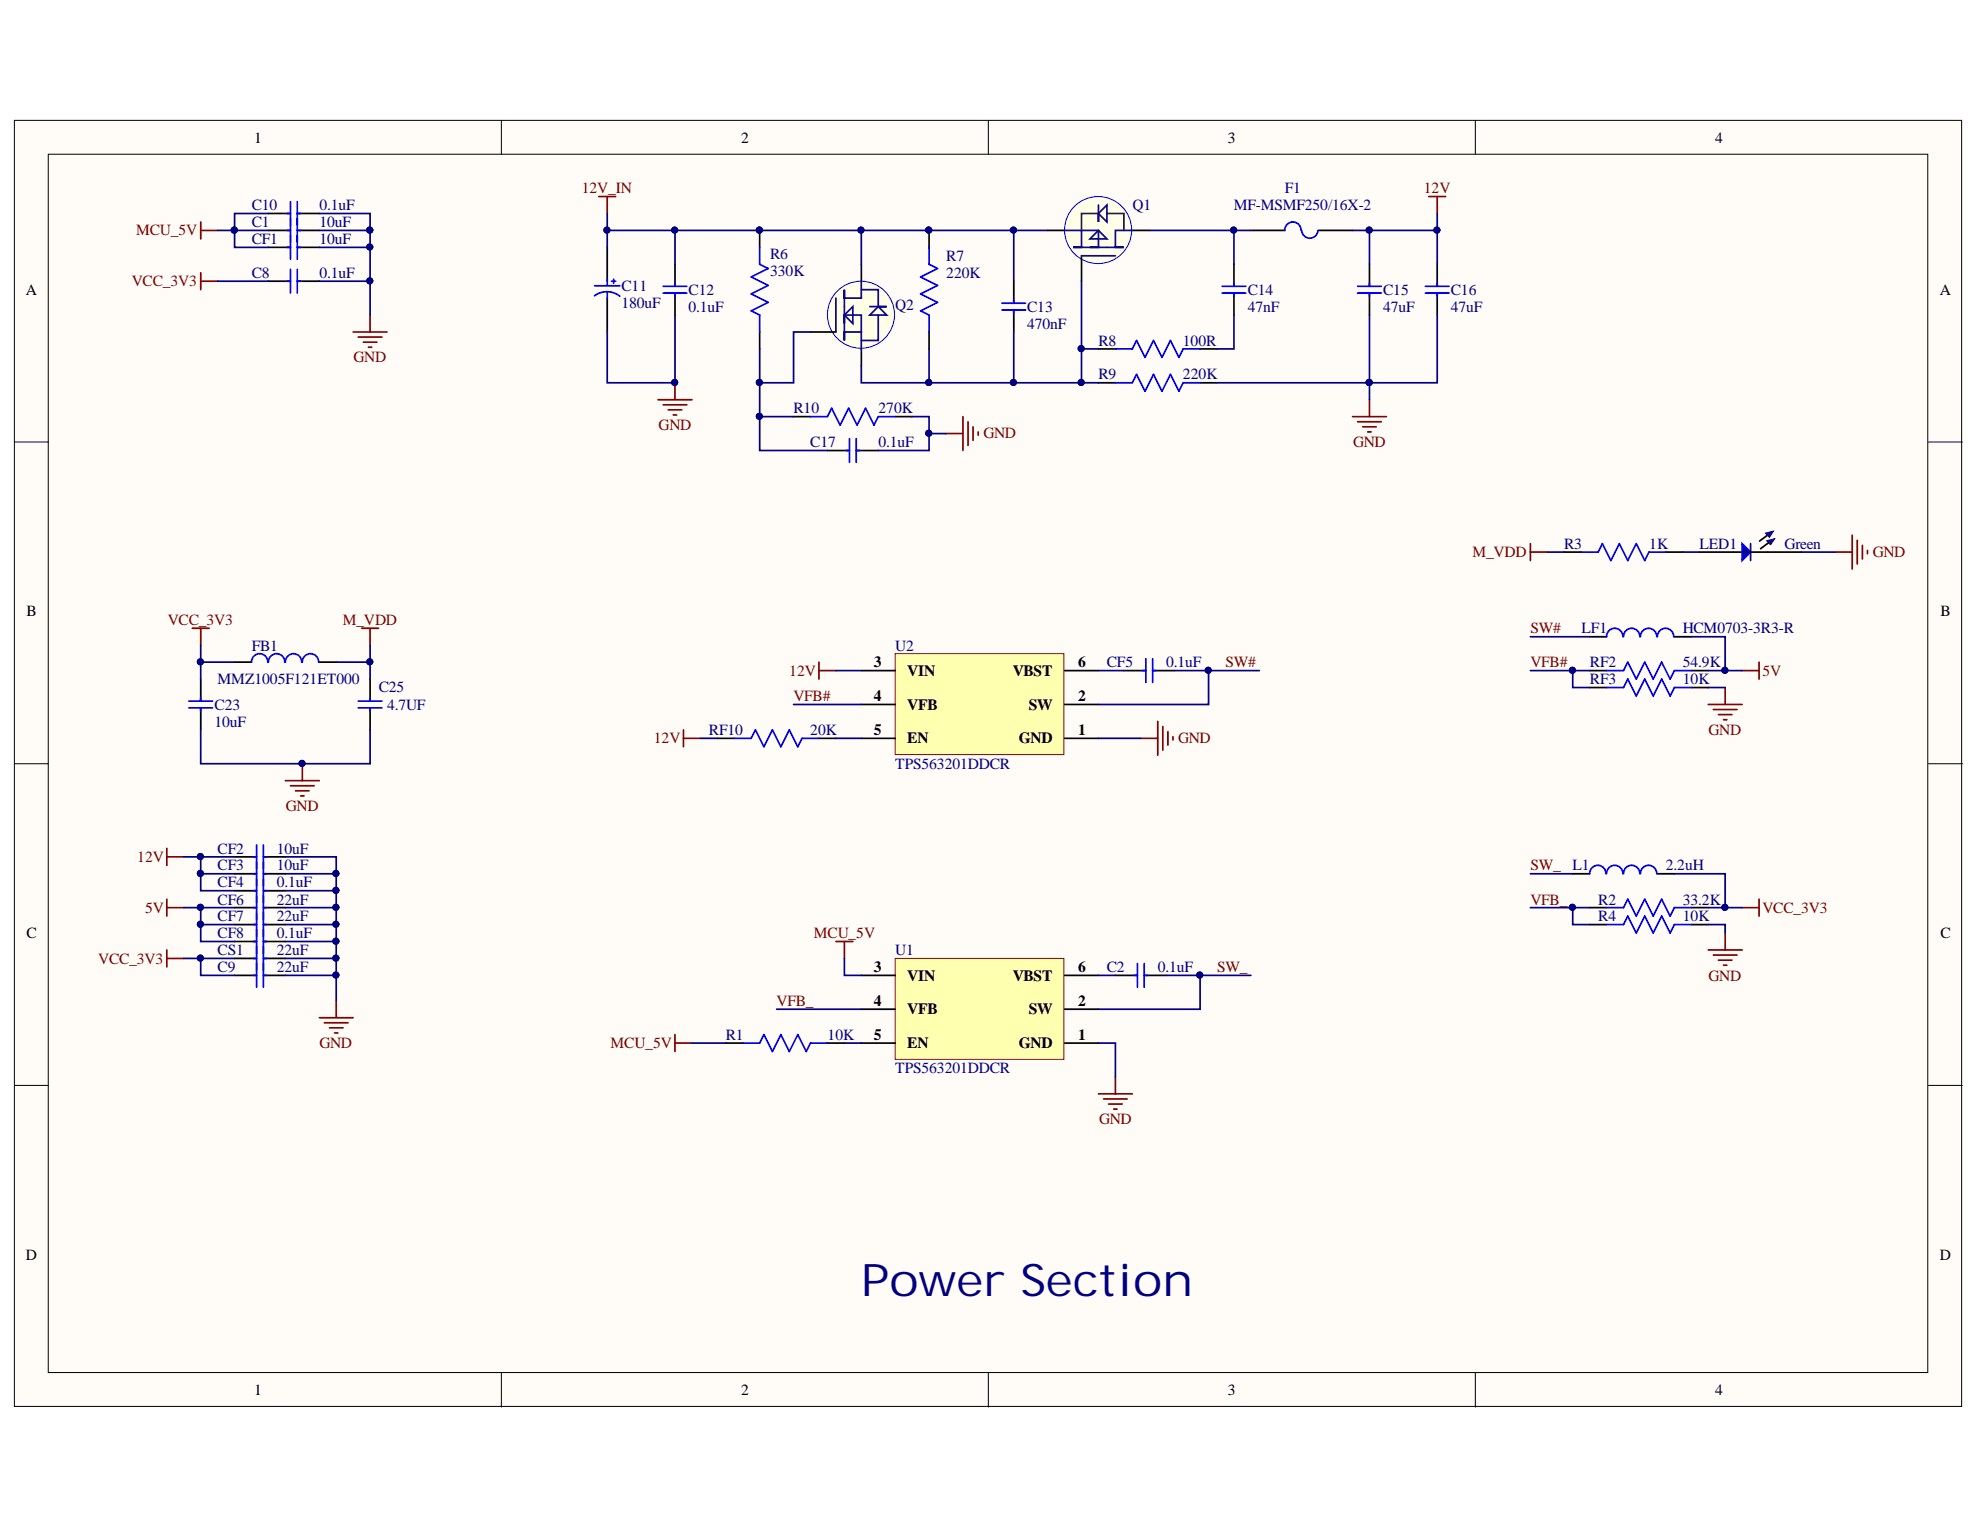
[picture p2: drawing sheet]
<svg xmlns="http://www.w3.org/2000/svg" width="279mm" height="216mm" viewBox="0 0 279 216" stroke-linecap="round" stroke-linejoin="round" font-family="sans-serif">
<defs><g id="words">
<text font-size="6.3" fill="#000080" x="121.5" y="182.9">Power Section</text>
<g font-size="2.2">
<text x="35.9" y="20.1">1</text>
<text x="104.6" y="20.1">2</text>
<text x="173.3" y="20.1">3</text>
<text x="242" y="20.1">4</text>
<text x="3.6" y="41.6">A</text>
<text x="273.7" y="41.6">A</text>
<text x="3.7" y="87">B</text>
<text x="273.8" y="87">B</text>
<text x="123.3" y="94.2">3</text>
<text x="128" y="95.3">VIN</text>
<text x="142.9" y="95.3">VBST</text>
<text x="152.1" y="94.2">6</text>
<text x="123.3" y="99">4</text>
<text x="128" y="100.2">VFB</text>
<text x="145.2" y="100.2">SW</text>
<text x="152.1" y="99">2</text>
<text x="123.3" y="103.7">5</text>
<text x="128" y="104.9">EN</text>
<text x="143.8" y="104.9">GND</text>
<text x="152.1" y="103.7">1</text>
<text x="3.7" y="132.4">C</text>
<text x="123.3" y="137.2">3</text>
<text x="152.1" y="137.2">6</text>
<text x="273.8" y="132.4">C</text>
<text x="123.3" y="141.9">4</text>
<text x="128" y="138.4">VIN</text>
<text x="128" y="143.1">VFB</text>
<text x="142.9" y="138.4">VBST</text>
<text x="145.2" y="143.1">SW</text>
<text x="152.1" y="141.9">2</text>
<text x="123.3" y="146.7">5</text>
<text x="128" y="147.9">EN</text>
<text x="143.8" y="147.9">GND</text>
<text x="152.1" y="146.7">1</text>
<text x="3.6" y="177.8">D</text>
<text x="273.7" y="177.8">D</text>
<text x="35.9" y="196.9">1</text>
<text x="104.6" y="196.9">2</text>
<text x="173.3" y="196.9">3</text>
<text x="242" y="196.9">4</text>
</g>
<g font-size="2.2" fill="#000080">
<text x="35.5" y="29.7">C10</text>
<text x="45.1" y="29.7">0.1uF</text>
<text x="159.8" y="29.7">Q1</text>
<text x="174.1" y="29.7">MF-MSMF250/16X-2</text>
<text x="181.3" y="27.3">F1</text>
<text x="35.5" y="32">C1</text>
<text x="35.5" y="34.4">CF1</text>
<text x="45.1" y="32">10uF</text>
<text x="45.1" y="34.4">10uF</text>
<text x="35.5" y="39.2">C8</text>
<text x="45.1" y="39.2">0.1uF</text>
<text x="87.7" y="41.1">C11</text>
<text x="97.2" y="41.6">C12</text>
<text x="108.7" y="36.6">R6</text>
<text x="108.7" y="39">330K</text>
<text x="133.5" y="36.9">R7</text>
<text x="133.5" y="39.2">220K</text>
<text x="176.1" y="41.6">C14</text>
<text x="195.2" y="41.6">C15</text>
<text x="204.7" y="41.6">C16</text>
<text x="87.7" y="43.4">180uF</text>
<text x="97.2" y="44">0.1uF</text>
<text x="126.3" y="43.8">Q2</text>
<text x="144.9" y="44">C13</text>
<text x="144.9" y="46.4">470nF</text>
<text x="176.1" y="44">47nF</text>
<text x="195.2" y="44">47uF</text>
<text x="204.7" y="44">47uF</text>
<text x="155" y="53.5">R9</text>
<text x="155" y="48.8">R8</text>
<text x="166.9" y="53.5">220K</text>
<text x="166.9" y="48.8">100R</text>
<text x="112" y="58.3">R10</text>
<text x="124" y="58.3">270K</text>
<text x="114.3" y="63.1">C17</text>
<text x="124" y="63.1">0.1uF</text>
<text x="220.7" y="77.4">R3</text>
<text x="232.7" y="77.4">1K</text>
<text x="239.8" y="77.4">LED1</text>
<text x="251.8" y="77.4">Green</text>
<text x="223.2" y="89.3">LF1</text>
<text x="237.5" y="89.3">HCM0703-3R3-R</text>
<text x="35.5" y="91.8">FB1</text>
<text x="126.3" y="91.8">U2</text>
<text x="156.2" y="94.2">CF5</text>
<text x="164.6" y="94.2">0.1uF</text>
<text x="224.3" y="94.2">RF2</text>
<text x="237.5" y="94.2">54.9K</text>
<text x="30.3" y="100.2">C23</text>
<text x="30.7" y="96.5">MMZ1005F121ET000</text>
<text x="53.4" y="97.7">C25</text>
<text x="54.6" y="100.2">4.7UF</text>
<text x="224.3" y="96.5">RF3</text>
<text x="237.5" y="96.5">10K</text>
<text x="30.3" y="102.5">10uF</text>
<text x="100" y="103.7">RF10</text>
<text x="114.3" y="103.7">20K</text>
<text x="126.3" y="108.5">TPS563201DDCR</text>
<text x="30.7" y="120.5">CF2</text>
<text x="30.7" y="122.8">CF3</text>
<text x="30.7" y="125.2">CF4</text>
<text x="39.1" y="120.5">10uF</text>
<text x="39.1" y="122.8">10uF</text>
<text x="39.1" y="125.2">0.1uF</text>
<text x="221.9" y="122.8">L1</text>
<text x="235.1" y="122.8">2.2uH</text>
<text x="30.7" y="127.6">CF6</text>
<text x="30.7" y="130">CF7</text>
<text x="39.1" y="127.6">22uF</text>
<text x="39.1" y="130">22uF</text>
<text x="225.5" y="127.6">R2</text>
<text x="225.5" y="130">R4</text>
<text x="237.5" y="127.6">33.2K</text>
<text x="237.5" y="130">10K</text>
<text x="30.7" y="137.2">C9</text>
<text x="30.7" y="134.7">CS1</text>
<text x="30.7" y="132.4">CF8</text>
<text x="39.1" y="137.2">22uF</text>
<text x="39.1" y="134.7">22uF</text>
<text x="39.1" y="132.4">0.1uF</text>
<text x="126.3" y="134.7">U1</text>
<text x="156.2" y="137.2">C2</text>
<text x="163.4" y="137.2">0.1uF</text>
<text x="102.4" y="146.7">R1</text>
<text x="116.8" y="146.7">10K</text>
<text x="126.3" y="151.5">TPS563201DDCR</text>
</g>
<g font-size="2.2" fill="#800000">
<text x="82.1" y="27.3">12V_IN</text>
<text x="200.9" y="27.3">12V</text>
<text x="19.2" y="33.2">MCU_5V</text>
<text x="18.6" y="40.4">VCC_3V3</text>
<text x="49.9" y="51.1">GND</text>
<text x="92.9" y="60.7">GND</text>
<text x="138.8" y="61.9">GND</text>
<text x="190.9" y="63.1">GND</text>
<text x="207.8" y="78.6">M_VDD</text>
<text x="264.3" y="78.6">GND</text>
<text x="23.7" y="88.2">VCC_3V3</text>
<text x="48.4" y="88.2">M_VDD</text>
<text x="216" y="89.3">SW#</text>
<text x="111.4" y="95.3">12V</text>
<text x="172.9" y="94.2">SW#</text>
<text x="216" y="94.2">VFB#</text>
<text x="248.7" y="95.3">5V</text>
<text x="112" y="99">VFB#</text>
<text x="92.3" y="104.9">12V</text>
<text x="166.3" y="104.9">GND</text>
<text x="241.1" y="103.7">GND</text>
<text x="40.3" y="114.5">GND</text>
<text x="19.4" y="121.6">12V</text>
<text x="216" y="122.8">SW_</text>
<text x="20.5" y="128.8">5V</text>
<text x="216" y="127.6">VFB_</text>
<text x="248.7" y="128.8">VCC_3V3</text>
<text x="13.9" y="136">VCC_3V3</text>
<text x="114.8" y="132.4">MCU_5V</text>
<text x="171.7" y="137.2">SW_</text>
<text x="109.6" y="141.9">VFB_</text>
<text x="241.1" y="138.4">GND</text>
<text x="45.1" y="147.9">GND</text>
<text x="86.2" y="147.9">MCU_5V</text>
<text x="155.1" y="158.7">GND</text>
</g>
</g></defs>
<g fill="#fffcf8" stroke="#000" stroke-width=".14">
<path d="M2 17h274.8v181.5h-274.8z"/>
<path d="M6.8 21.8h265.2v171.9h-265.2z"/>
</g>
<path d="M70.7 17v4.8M139.5 17v4.8M208.2 17v4.8M2 62.4h4.8M272.1 62.4h4.8M2 107.8h4.8M272.1 107.8h4.8M2 153.2h4.8M272.1 153.2h4.8M70.7 193.8v4.8M139.5 193.8v4.8M208.2 193.8v4.8" fill="none" stroke="#000" stroke-width=".14"/>
<path d="M28.3 31.3v2.4M28.3 32.5h2.4" fill="none" stroke="#800000" stroke-width=".24"/>
<path d="M239.9 77.9h5.9M249.4 77.9h4.8" fill="none" stroke="#000" stroke-width=".24"/>
<path d="M245.8 76.7l1.2 1.2-1.2 1.2z" fill="#0c0087"/>
<path d="M245.8 76.7l1.2 1.2-1.2 1.2z" fill="none" stroke="#00f" stroke-width=".24"/>
<path d="M247 76.7v2.4" fill="none" stroke="#11037f" stroke-width=".24"/>
<path d="M247 77.9h2.4M249.4 75.5l-1.1 .9" fill="none" stroke="#000" stroke-width=".24"/>
<path d="M249.1 75.2l1.2-.3-.6 .9z" fill-rule="evenodd" fill="#0c0087"/>
<path d="M249.1 75.2l1.2-.3-.6 .9z" fill="none" stroke="#0c0087" stroke-width=".14"/>
<path d="M249.3 76.3l1.1-.3-.5 .9z" fill="#0c0087"/>
<path d="M249.3 76.3l1.1-.3-.5 .9z" fill="none" stroke="#0c0087" stroke-width=".14"/>
<g fill="none" stroke="#000" stroke-width=".24">
<path d="M37.9 39.7h3.1M37.9 30.1h3.1M41.9 39.7h3.2M41.9 30.1h3.2M95.2 37.3v3.1M107.2 32.5v2.4M176.5 32.5h4.8M186.1 32.5h4.8M95.2 41.4v3.1M107.2 46.8v2.4M116.8 63.6h3.1M120.8 63.6h3.1"/>
<path d="M220.7 77.9h2.4M235.1 77.9h2.4M249.6 76.6l-1.2 .8"/>
</g>
<g fill="none" stroke="#00f" stroke-width=".24">
<path d="M40.5 39.7h.5M40.5 30.1h.5M41 28.5v3.3M41 38v3.4M41.9 28.5v3.3M41.9 38v3.4M41.9 39.7h.5M41.9 30.1h.5M95.2 39.9v.5M107.2 34.9v2.4l1.2 .6-2.4 1.2 2.4 1.2-2.4 1.2 2.4 1.2-2.4 1.2 1.2 .6v2.3M183.6 32.5a1.15 1.15 0 0 0-1.2-1.2 1.15 1.15 0 0 0-1.1 1.2M186 32.5a1.15 1.15 0 0 1-1.2 1.1 1.15 1.15 0 0 1-1.1-1.1"/>
<path d="M93.6 40.4h3.3M93.6 41.4h3.3M95.2 41.4v.4M119.4 63.6h.5M119.9 61.9v3.3M120.8 61.9v3.3M120.8 63.6h.5M223.1 77.9h2.4l.6-1.2 1.2 2.4 1.2-2.4 1.2 2.4 1.2-2.4 1.2 2.4 .6-1.2h2.4"/>
</g>
<g fill="none" stroke="#800000" stroke-width=".24">
<path d="M84.5 27.7h2.4M85.7 27.7v2.4M201.6 27.7h2.4M202.8 27.7v2.4M92.9 56.4h4.7M93.6 57.1h3.3M94.3 57.8h1.9M95 58.6h.5M95.2 54v2.4M135.9 58.8v4.8M136.6 59.5v3.4M190.9 58.8h4.7"/>
<path d="M191.6 59.5h3.3M193.2 56.4v2.4M133.5 61.2h2.4M137.3 60.2v1.9M138 60.9v.5M192.3 60.2h1.9M193 60.9h.5M216 77.9h2.3M216 76.7v2.4M259 77.9h2.4M261.4 75.5v4.8M262.1 76.2v3.4"/>
<path d="M262.8 77v1.9M263.5 77.7v.4"/>
</g>
<g fill="#000080" stroke="#000080" stroke-width=".14">
<circle cx="107.2" cy="32.5" r=".43"/>
<circle cx="95.2" cy="54" r=".43"/>
</g>
<circle cx="121.5" cy="44.4" r="4.7" fill="#ffffe8" stroke="#00f" stroke-width=".14"/>
<g fill="none" stroke="#000" stroke-width=".24">
<path d="M121.5 37.3v2.4M131.1 32.5v2.4M143.1 39.7v3.1M174.1 37.3v3.1M193.2 37.3v3.1M202.8 37.3v3.1M112 58.8h2.4M114.4 46.8h3.6M121.5 49.2v2.4M126.3 58.8h2.4M131.1 46.8v2.4M143.1 43.7v3.1"/>
<path d="M155 54h2.4M155 49.2h2.4M169.3 54h2.4M169.3 49.2h2.4M174.1 41.4v3.1M193.2 41.4v3.1M202.8 41.4v3.1"/>
</g>
<path d="M121.5 39.7v2.4h-2.3v-1.2v4.8v-1.2h2.3v2.3M118 42.1v4.7M119.2 45.7v2.3v-1.2h2.3v2.4M119.2 44.5l1.1-1.2v2.4zM121.5 40.9h2.4v2.4M122.7 43.3h2.4h-1.2M122.7 44.5l1.2-1.2 1.2 1.2zM123.9 44.5v3.5h-2.4" fill="none" stroke="#0c0087" stroke-width=".24"/>
<g fill="#000080" stroke="#000080" stroke-width=".14">
<circle cx="131.1" cy="32.5" r=".43"/>
<circle cx="42.6" cy="107.7" r=".43"/>
</g>
<g fill="none" stroke="#00f" stroke-width=".24">
<path d="M131.1 34.9v2.4l1.2 .6-2.4 1.2 2.4 1.2-2.4 1.2 2.4 1.2-2.4 1.2 1.2 .6v2.3M174.1 39.9v.5M193.2 39.9v.5M202.8 39.9v.5M114.4 58.8h2.4l.6-1.2 1.2 2.4 1.1-2.4 1.2 2.4 1.2-2.4 1.2 2.4 .6-1.2h2.4M141.4 42.8h3.3M141.4 43.7h3.3M143.1 42.3v.5M143.1 43.7v.5M157.4 49.2h2.4l.6-1.2 1.2 2.4 1.2-2.4 1.2 2.4 1.2-2.4 1.2 2.4 .6-1.2h2.3M157.4 54h2.4l.6-1.2 1.2 2.4 1.2-2.4 1.2 2.4 1.2-2.4 1.2 2.4 .6-1.2h2.3M172.5 40.4h3.3"/>
<path d="M172.5 41.4h3.3M174.1 41.4v.4M191.6 40.4h3.3M191.6 41.4h3.3M193.2 41.4v.4M201.1 40.4h3.4M201.1 41.4h3.4M202.8 41.4v.4"/>
</g>
<g fill="none" stroke="#800000" stroke-width=".24">
<path d="M28.3 38.5v2.4M28.3 39.7h2.4M49.8 46.8h4.8M50.6 47.6h3.3M51.3 48.3h1.9M52 49h.5M52.2 44.5v2.3M27.1 88.7h2.4M28.3 88.7v2.3M51 88.7h2.4M52.2 88.7v2.3M40.3 110.2h4.8"/>
<path d="M41 110.9h3.3M41.7 111.6h1.9M42.4 112.3h.5M42.7 107.8v2.4"/>
</g>
<circle cx="155" cy="32.5" r="4.7" fill="#ffffe8" stroke="#00f" stroke-width=".14"/>
<g fill="none" stroke="#000" stroke-width=".24">
<path d="M37.9 32.5h3.1M37.9 34.9h3.1M41.9 32.5h3.2M41.9 34.9h3.2M147.8 32.5h2.4M152.6 36.1v3.6M159.8 32.5h2.4M28.3 95.8v3.1M28.3 99.9v3.1M33.1 137.6h3.1M33.1 135.2h3.1M37.2 137.6h3.1"/>
<path d="M37.2 135.2h3.1M157.4 137.6h3.1M161.5 137.6h3.1M224.3 128.1h2.4M224.3 130.5h2.4M238.7 128.1h2.4M238.7 130.5h2.4M102.4 147.2h2.4M116.8 147.2h2.4"/>
</g>
<path d="M150.2 32.5h2.4v2.4h-1.2h2.4M152.6 32.5h2.4v2.4h-1.2h4.8h-1.2v-2.4h2.4M152.6 36.1h4.8M153.8 33.7l1.2-1.2 1.2 1.2zM155 28.9v2.4v-1.2M155 30.1l1.2-1.2v2.4z" fill="none" stroke="#0c0087" stroke-width=".24"/>
<path d="M155 30.1h-2.4v2.4M156.2 30.1h2.4v2.4" fill="none" stroke="#20124d" stroke-width=".24"/>
<g fill="none" stroke="#00f" stroke-width=".24">
<path d="M40.5 32.5h.5M40.5 34.9h.5M41 30.8v5.8M41.9 30.8v5.8M41.9 32.5h.5M41.9 34.9h.5M26.6 99.9h3.4M26.6 98.9h3.4M28.3 98.5v.4M28.3 99.9v.5M35.7 137.6h.5M35.7 135.2h.5"/>
<path d="M36.2 133.6v5.7M37.2 137.6h.4M37.2 133.6v5.7M37.2 135.2h.4M160 137.6h.5M160.5 136v3.3M161.5 136v3.3M161.5 137.6h.4M226.7 128.1h2.4l.6-1.2 1.2 2.4 1.2-2.4 1.2 2.4 1.2-2.4 1.2 2.4 .6-1.2h2.4M226.7 130.5h2.4l.6-1.2 1.2 2.4 1.2-2.4 1.2 2.4 1.2-2.4 1.2 2.4 .6-1.2h2.4M104.8 147.2h2.4l.6-1.2 1.2 2.4 1.2-2.4 1.2 2.4 1.2-2.4 1.2 2.4 .6-1.2h2.4"/>
</g>
<g fill="none" stroke="#800000" stroke-width=".24">
<path d="M118 132.9h2.3M119.2 132.9v2.3M241.1 134.1h4.7M241.8 134.8h3.3M242.5 135.5h1.9M243.2 136.2h.5M243.4 131.7v2.4M245.8 128.1h2.4M248.2 126.9v2.4M95.2 146v2.4M95.2 147.2h2.4M155 154.4h4.8"/>
<path d="M155.7 155.1h3.4M156.4 155.8h1.9M157.2 156.5h.4M157.4 152v2.4"/>
</g>
<path d="M126.3 92.2h23.8v14.3h-23.8z" fill="#ffffb0" stroke="#800000" stroke-width=".14"/>
<g fill="none" stroke="#000" stroke-width=".24">
<path d="M85.7 34.9v4.8M85.7 42.1v4.7M33.1 93.4h2.4M45.1 93.4h2.3M52.2 95.8v3.1M52.2 99.9v3.1M121.5 99.4h4.8M121.5 94.6h4.8M150.2 99.4h4.8M150.2 94.6h4.8M158.6 94.6h3.1M162.7 94.6h3.1"/>
<path d="M224.3 94.6h2.4M224.3 89.9h2.4M224.3 97h2.4M236.3 89.9h2.4M238.7 94.6h2.4M238.7 97h2.4M101.2 104.2h2.4M115.6 104.2h2.4M121.5 104.2h4.8M150.2 104.2h4.8M33.1 120.9h3.1M33.1 123.3h3.1"/>
<path d="M33.1 125.7h3.1M33.1 128.1h3.1M33.1 130.5h3.1M33.1 132.9h3.1M37.2 120.9h3.1M37.2 123.3h3.1M37.2 125.7h3.1M37.2 128.1h3.1M37.2 130.5h3.1M37.2 132.9h3.1M221.9 123.3h2.4M233.9 123.3h2.4"/>
</g>
<g fill="none" stroke="#800000" stroke-width=".24">
<path d="M115.6 93.4v2.4M115.6 94.6h2.4M241.1 99.4h4.7M243.4 97v2.4M245.8 94.6h2.4M248.2 93.4v2.4M23.5 119.7v2.4M96.4 104.2h2.4M96.4 103v2.4M161 104.2h2.4M163.4 101.8v4.8M164.1 102.5v3.4"/>
<path d="M164.8 103.2v1.9M165.5 103.9v.5M241.8 100.1h3.3M242.5 100.8h1.9M243.2 101.6h.5M23.5 126.9v2.4M23.5 120.9h2.4M23.5 128.1h2.4M45.1 143.6h4.7M45.8 144.3h3.3M46.5 145h1.9M47.2 145.8h.5"/>
<path d="M47.4 141.2v2.4"/>
</g>
<g fill="none" stroke="#00f" stroke-width=".24">
<path d="M85.7 39.4v.9M86.3 39.7h.6M86.6 39.4v.6M83.9 41.7a2.94 2.94 0 0 1 3.6 .1M83.9 40.3h3.6M85.7 41.2v.9M37.8 93.4a1.15 1.15 0 0 0-1.2-1.2 1.15 1.15 0 0 0-1.1 1.2M40.2 93.4a1.15 1.15 0 0 0-1.2-1.2 1.15 1.15 0 0 0-1.1 1.2M42.6 93.4a1.15 1.15 0 0 0-1.2-1.2 1.15 1.15 0 0 0-1.1 1.2M45 93.4a1.15 1.15 0 0 0-1.2-1.2 1.15 1.15 0 0 0-1.1 1.2M50.6 98.9h3.3M50.6 99.9h3.3"/>
<path d="M52.2 98.5v.4M52.2 99.9v.5M161.2 94.6h.5M161.7 93v3.3M162.7 93v3.3M162.7 94.6h.4M226.7 94.6h2.4l.6-1.2 1.2 2.4 1.2-2.4 1.2 2.4 1.2-2.4 1.2 2.4 .6-1.2h2.4M226.7 97h2.4l.6-1.2 1.2 2.4 1.2-2.4 1.2 2.4 1.2-2.4 1.2 2.4 .6-1.2h2.4M229 89.8a1.15 1.15 0 0 0-1.1-1.1 1.15 1.15 0 0 0-1.2 1.2M231.4 89.8a1.15 1.15 0 0 0-1.2-1.1 1.15 1.15 0 0 0-1.1 1.2M233.8 89.8a1.15 1.15 0 0 0-1.2-1.1 1.15 1.15 0 0 0-1.1 1.2M236.2 89.8a1.15 1.15 0 0 0-1.2-1.1 1.15 1.15 0 0 0-1.1 1.2"/>
<path d="M36.2 119.2v15.3M37.2 119.2v15.3M103.6 104.2h2.4l.6-1.2 1.2 2.4 1.2-2.4 1.2 2.4 1.2-2.4 1.2 2.4 .6-1.2h2.4M35.7 120.9h.5M35.7 123.3h.5M35.7 125.7h.5M35.7 128.1h.5M35.7 130.5h.5M35.7 132.9h.5M37.2 120.9h.4M37.2 123.3h.4M37.2 125.7h.4"/>
<path d="M37.2 128.1h.4M37.2 130.5h.4M37.2 132.9h.4M226.6 123.3a1.15 1.15 0 0 0-1.1-1.2 1.15 1.15 0 0 0-1.2 1.2M229 123.3a1.15 1.15 0 0 0-1.1-1.2 1.15 1.15 0 0 0-1.2 1.2M231.4 123.3a1.15 1.15 0 0 0-1.2-1.2 1.15 1.15 0 0 0-1.1 1.2M233.8 123.3a1.15 1.15 0 0 0-1.2-1.2 1.15 1.15 0 0 0-1.1 1.2"/>
</g>
<path d="M126.3 135.2h23.8v14.3h-23.8z" fill="#ffffb0" stroke="#800000" stroke-width=".14"/>
<path d="M121.5 137.6h4.8M150.2 137.6h4.8M121.5 147.2h4.8M121.5 142.4h4.8M150.2 147.2h4.8M150.2 142.4h4.8" fill="none" stroke="#000" stroke-width=".24"/>
<path d="M23.5 134.1v2.3M23.5 135.2h2.4" fill="none" stroke="#800000" stroke-width=".24"/>
<g fill="none" stroke="#000080" stroke-width=".24">
<path d="M30.7 39.7h7.2M37.9 30.1h-4.8v2.4h-2.4M37.9 32.5h-4.8v2.4h4.8M45.1 30.1h7.1v2.4M45.1 34.9h7.1v9.6M45.1 32.5h7.1M45.1 39.7h7.1M52.2 32.5v2.4M85.7 30.1v2.4h57.4v7.2M85.7 32.5v2.4M95.2 32.5v4.8M121.5 32.5v4.8"/>
<path d="M143.1 32.5h4.7M152.6 39.7v9.5M162.2 32.5h14.3M174.1 32.5v4.8M190.9 32.5h2.3M202.8 30.1v2.4h-9.6v4.8M202.8 32.5v4.8M95.2 44.5v9.5h-9.5v-7.2M107.2 58.8v4.8h9.6M107.2 49.2v4.8M114.4 46.8h-2.4v7.2h-4.8v4.8h4.8M121.5 51.6v2.4h31.1"/>
<path d="M128.7 58.8h2.4v2.4h2.4M131.1 49.2v4.8M143.1 46.8v7.2M155 49.2h-2.4v4.8h2.4M174.1 44.5v4.7h-2.4M193.2 44.5v11.9M202.8 44.5v9.5h-31.1M131.1 61.2v2.4h-7.2M218.3 77.9h2.4M237.5 77.9h2.4M254.2 77.9h4.8M28.3 91v2.4"/>
<path d="M33.1 93.4h-4.8v2.4M47.4 93.4h4.8v2.4M52.2 91v2.4M112 99.4h9.5M118 94.6h3.5M155 94.6h3.6M165.8 94.6h11.9M170.5 94.6v4.8h-15.5M216 94.6h8.3M216 89.9h8.3M221.9 94.6v2.4h2.4M238.7 89.9h4.7v4.7"/>
<path d="M241.1 94.6h4.7M241.1 97h2.3M28.3 103v4.8h23.9v-4.8M98.8 104.2h2.4M118 104.2h3.5M155 104.2h6M25.9 120.9h7.2M25.9 128.1h7.2M25.9 135.2h7.2M28.3 128.1v2.4h4.8M28.3 130.5v2.4h4.8M28.3 135.2v2.4h4.8"/>
<path d="M28.3 120.9v2.4M33.1 123.3h-4.8v2.4h4.8M40.3 120.9h7.1v2.4h-7.1M40.3 137.6h7.1M47.4 123.3v2.4h-7.1M47.4 125.7v2.4h-7.1M47.4 128.1v2.4h-7.1M47.4 130.5v2.4h-7.1M47.4 135.2v6M47.4 132.9v2.3h-7.1M119.2 135.2v2.4h2.3M155 137.6h2.4"/>
<path d="M164.6 137.6h11.9M169.3 137.6v4.8h-14.3M216 128.1h8.3M216 123.3h5.9M221.9 128.1v2.4h2.4M236.3 123.3h7.1v4.8h-2.3M241.1 130.5h2.3v1.2M243.4 128.1h2.4M97.6 147.2h4.8M109.6 142.4h11.9M119.2 147.2h2.3M155 147.2h2.4v4.8"/>
</g>
<g fill="#000080" stroke="#000080" stroke-width=".14">
<circle cx="193.2" cy="32.5" r=".43"/>
<circle cx="143" cy="54" r=".43"/>
<circle cx="121.5" cy="32.5" r=".43"/>
<circle cx="107.2" cy="54" r=".43"/>
<circle cx="107.2" cy="58.7" r=".43"/>
<circle cx="193.2" cy="54" r=".43"/>
<circle cx="95.2" cy="32.5" r=".43"/>
<circle cx="131.1" cy="61.1" r=".43"/>
<circle cx="202.8" cy="32.5" r=".43"/>
<circle cx="85.6" cy="32.5" r=".43"/>
<circle cx="152.6" cy="54" r=".43"/>
<circle cx="152.6" cy="49.2" r=".43"/>
<circle cx="131.1" cy="54" r=".43"/>
<circle cx="107.2" cy="32.5" r=".43"/>
<circle cx="131.1" cy="32.5" r=".43"/>
<circle cx="143" cy="32.5" r=".43"/>
<circle cx="52.2" cy="32.5" r=".43"/>
<circle cx="28.3" cy="93.4" r=".43"/>
<circle cx="42.6" cy="107.7" r=".43"/>
<circle cx="52.2" cy="93.4" r=".43"/>
<circle cx="95.2" cy="54" r=".43"/>
<circle cx="174.1" cy="32.5" r=".43"/>
<circle cx="33.1" cy="32.5" r=".43"/>
<circle cx="52.2" cy="39.6" r=".43"/>
<circle cx="52.2" cy="34.9" r=".43"/>
<circle cx="28.3" cy="123.3" r=".43"/>
<circle cx="28.3" cy="120.9" r=".43"/>
<circle cx="47.4" cy="123.3" r=".43"/>
<circle cx="47.4" cy="125.6" r=".43"/>
<circle cx="170.5" cy="94.6" r=".43"/>
<circle cx="221.9" cy="94.6" r=".43"/>
<circle cx="243.4" cy="94.6" r=".43"/>
<circle cx="28.3" cy="128" r=".43"/>
<circle cx="47.4" cy="128" r=".43"/>
<circle cx="28.3" cy="130.4" r=".43"/>
<circle cx="47.4" cy="130.4" r=".43"/>
<circle cx="47.4" cy="132.8" r=".43"/>
<circle cx="169.3" cy="137.6" r=".43"/>
<circle cx="243.4" cy="128" r=".43"/>
<circle cx="221.9" cy="128" r=".43"/>
<circle cx="47.4" cy="137.6" r=".43"/>
<circle cx="47.4" cy="135.2" r=".43"/>
<circle cx="28.3" cy="135.2" r=".43"/>
</g>
<use href="#words"/>
</svg>
